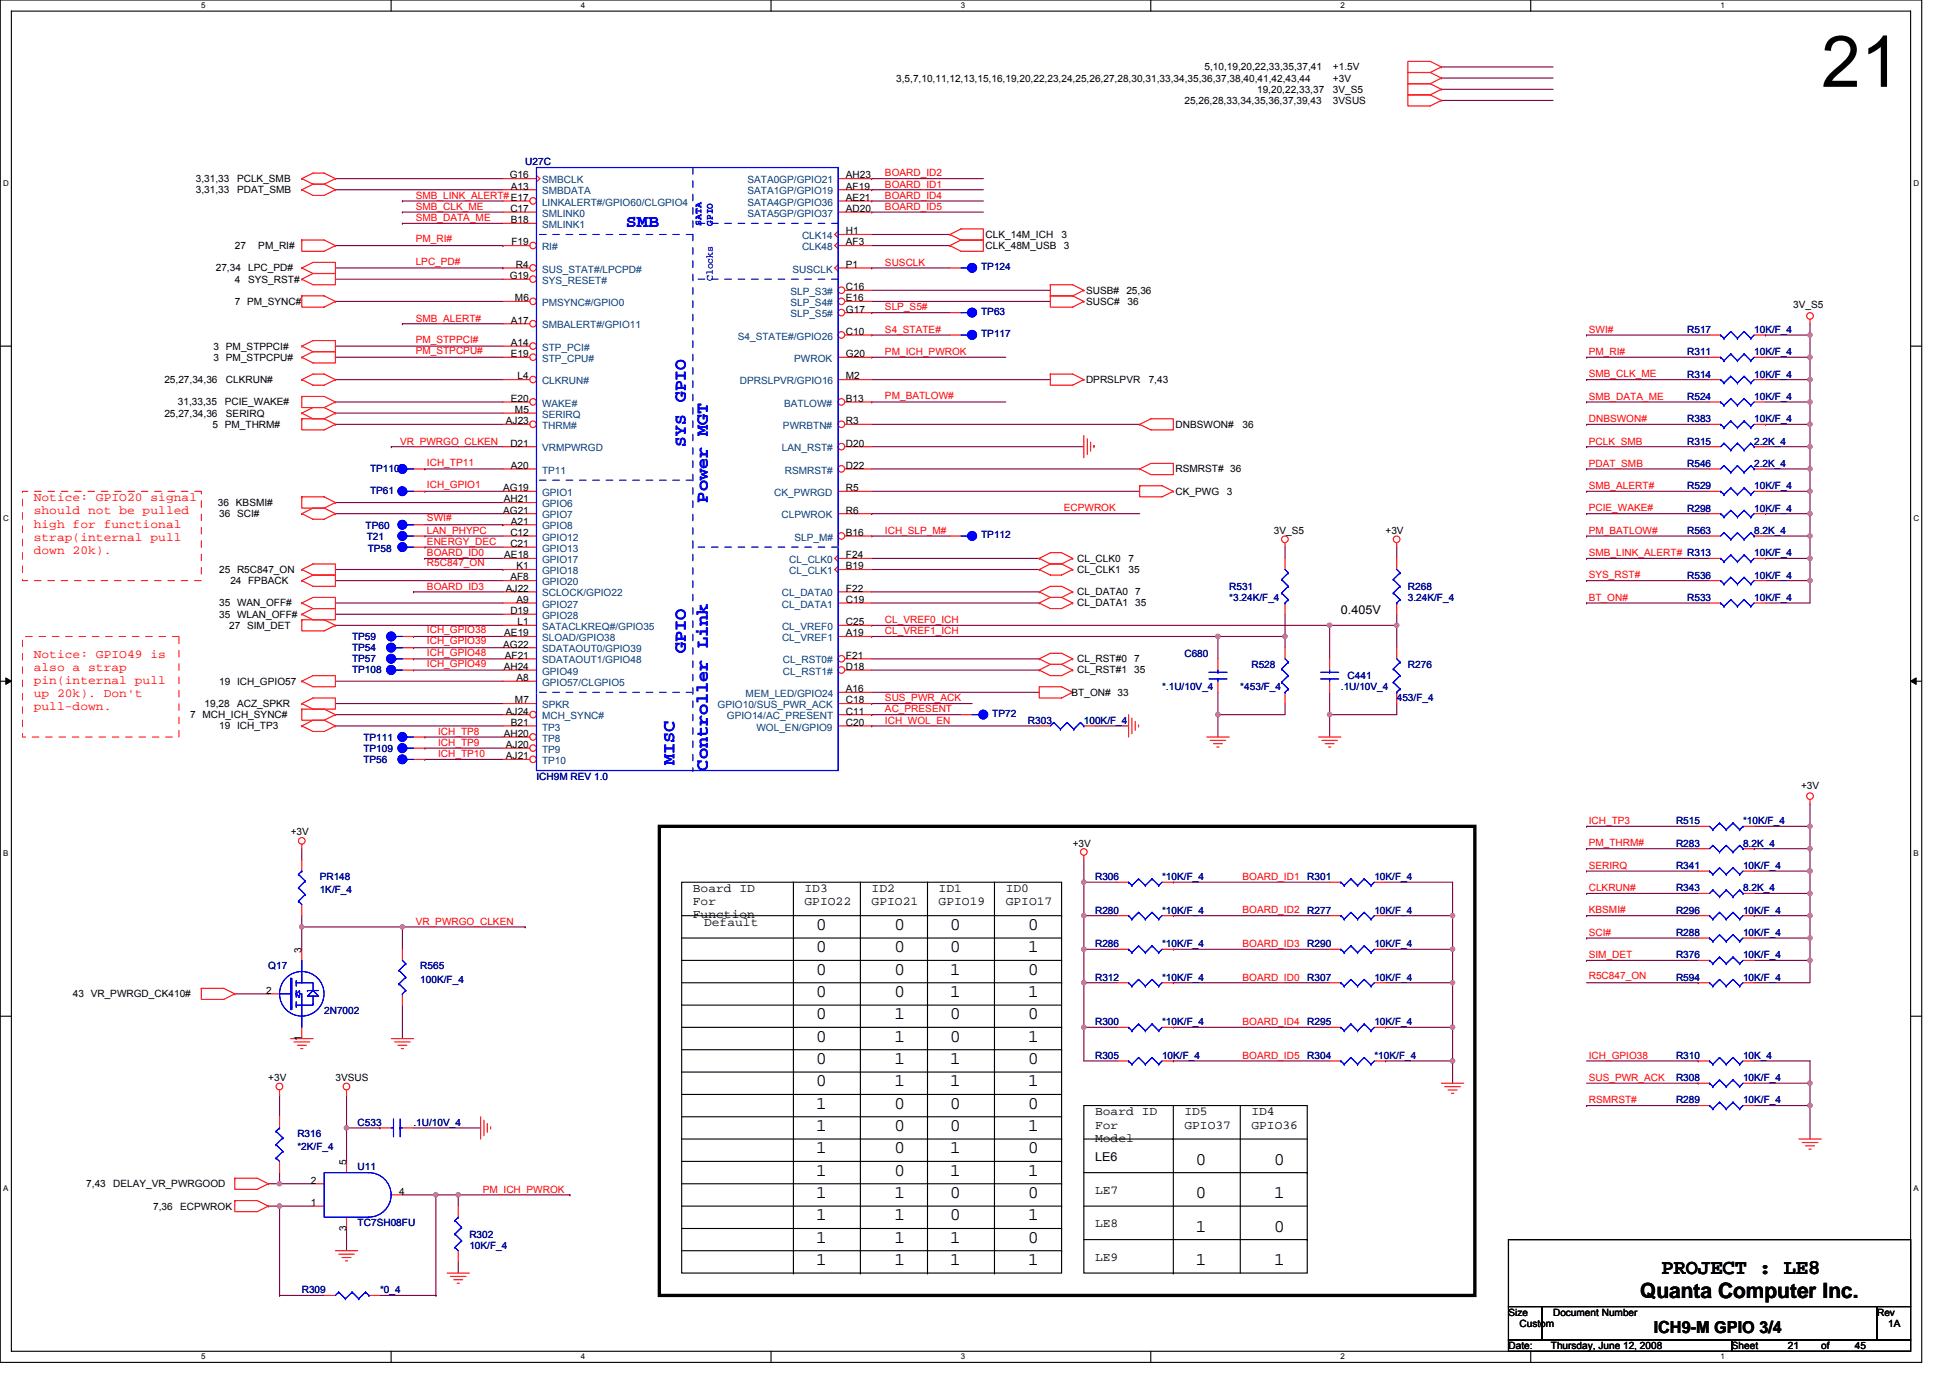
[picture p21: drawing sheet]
<svg xmlns="http://www.w3.org/2000/svg" width="297mm" height="210mm" viewBox="0 0 297 210" stroke-linecap="round" stroke-linejoin="round" font-family="sans-serif">
<defs><g id="words">
<text font-size="10.9" x="277.4" y="13.2">21</text>
<g font-size="3.2">
<text x="249.8" y="197.8">Quanta Computer Inc.</text>
<text x="253.1" y="194.1">PROJECT : LE8</text>
</g>
<g font-size="2.7" fill="#00f">
<text x="95.3" y="34.6">SMB</text>
<text x="104.5" y="61.3" transform="rotate(-90 104.5 61.3)">GPIO</text>
<text x="104.5" y="68.1" transform="rotate(-90 104.5 68.1)">SYS</text>
<text x="107.8" y="76.6" transform="rotate(-90 107.8 76.6)">Power MGT</text>
<text x="104.5" y="99.5" transform="rotate(-90 104.5 99.5)">GPIO</text>
<text x="102.7" y="116.6" transform="rotate(-90 102.7 116.6)">MISC</text>
<text x="107.8" y="117.4" transform="rotate(-90 107.8 117.4)">Controller Link</text>
</g>
<g font-size="2.7">
<text x="124.3" y="141.7">0</text>
<text x="136.2" y="141.7">0</text>
<text x="144.7" y="141.7">0</text>
<text x="156.6" y="141.7">0</text>
<text x="124.3" y="148.5">0</text>
<text x="124.3" y="145.1">0</text>
<text x="136.2" y="145.1">0</text>
<text x="136.2" y="148.5">0</text>
<text x="144.7" y="148.5">1</text>
<text x="144.7" y="145.1">0</text>
<text x="156.6" y="148.5">0</text>
<text x="156.6" y="145.1">1</text>
<text x="124.3" y="155.3">0</text>
<text x="124.3" y="151.9">0</text>
<text x="136.2" y="155.3">1</text>
<text x="136.2" y="151.9">0</text>
<text x="144.7" y="155.3">0</text>
<text x="144.7" y="151.9">1</text>
<text x="156.6" y="155.3">0</text>
<text x="156.6" y="151.9">1</text>
<text x="124.3" y="158.7">0</text>
<text x="136.2" y="158.7">1</text>
<text x="144.7" y="158.7">0</text>
<text x="156.6" y="158.7">1</text>
<text x="124.3" y="165.5">0</text>
<text x="124.3" y="162.1">0</text>
<text x="136.2" y="162.1">1</text>
<text x="136.2" y="165.5">1</text>
<text x="144.7" y="165.5">1</text>
<text x="144.7" y="162.1">1</text>
<text x="156.6" y="162.1">0</text>
<text x="156.6" y="165.5">1</text>
<text x="124.3" y="172.4">1</text>
<text x="124.3" y="169">1</text>
<text x="136.2" y="172.4">0</text>
<text x="136.2" y="169">0</text>
<text x="144.7" y="169">0</text>
<text x="144.7" y="172.4">0</text>
<text x="156.6" y="169">0</text>
<text x="156.6" y="172.4">1</text>
<text x="124.3" y="179.2">1</text>
<text x="124.3" y="175.7">1</text>
<text x="136.2" y="179.2">0</text>
<text x="136.2" y="175.7">0</text>
<text x="144.7" y="175.7">1</text>
<text x="144.7" y="179.2">1</text>
<text x="156.6" y="175.7">0</text>
<text x="156.6" y="179.2">1</text>
<text x="182.1" y="177.5">0</text>
<text x="194" y="177.5">0</text>
<text x="124.3" y="186">1</text>
<text x="124.3" y="182.6">1</text>
<text x="136.2" y="182.6">1</text>
<text x="136.2" y="186">1</text>
<text x="144.7" y="186">0</text>
<text x="144.7" y="182.6">0</text>
<text x="156.6" y="182.6">0</text>
<text x="156.6" y="186">1</text>
<text x="182.1" y="182.6">0</text>
<text x="194" y="182.6">1</text>
<text x="124.3" y="189.4">1</text>
<text x="136.2" y="189.4">1</text>
<text x="144.7" y="189.4">1</text>
<text x="156.6" y="189.4">0</text>
<text x="182.1" y="187.7">1</text>
<text x="194" y="187.7">0</text>
<text x="124.3" y="192.8">1</text>
<text x="136.2" y="192.8">1</text>
<text x="144.7" y="192.8">1</text>
<text x="156.6" y="192.8">1</text>
<text x="182.1" y="192.8">1</text>
<text x="194" y="192.8">1</text>
</g>
<text font-size="2.5" x="251.9" y="203.2">ICH9-M GPIO 3/4</text>
<g font-size="1.9" fill="#f00">
<text x="5.1" y="76.4">Notice: GPIO20 signal</text>
<text x="5.1" y="78.4">should not be pulled</text>
<text x="5.1" y="80.4">high for functional</text>
<text x="5.1" y="82.4">strap(internal pull</text>
<text x="5.1" y="84.4">down 20k).</text>
<text x="5.1" y="100.2">Notice: GPIO49 is</text>
<text x="5.1" y="102.2">also a strap</text>
<text x="5.1" y="104.2">pin(internal pull</text>
<text x="5.1" y="106.2">up 20k). Don't</text>
<text x="5.1" y="108.2">pull-down.</text>
</g>
<g font-size="1.9">
<text x="204.3" y="93.6">0.405V</text>
<text x="105.5" y="135.9">Board ID</text>
<text x="105.5" y="137.9">For</text>
<text x="122.6" y="135.9">ID3</text>
<text x="122.6" y="137.9">GPIO22</text>
<text x="132.8" y="135.9">ID2</text>
<text x="132.8" y="137.9">GPIO21</text>
<text x="143" y="135.9">ID1</text>
<text x="143" y="137.9">GPIO19</text>
<text x="153.2" y="135.9">ID0</text>
<text x="153.2" y="137.9">GPIO17</text>
<text x="105.5" y="140">Function</text>
<text x="107.2" y="141">Default</text>
<text x="166.8" y="170">Board ID</text>
<text x="166.8" y="172">For</text>
<text x="166.8" y="174">Model</text>
<text x="180.4" y="170">ID5</text>
<text x="180.4" y="172">GPIO37</text>
<text x="190.6" y="170">ID4</text>
<text x="190.6" y="172">GPIO36</text>
<text x="166.8" y="177">LE6</text>
<text x="166.8" y="181.9">LE7</text>
<text x="166.8" y="187">LE8</text>
<text x="166.8" y="192.1">LE9</text>
</g>
<g font-size="1.5">
<text x="183.5" y="10.7">5,10,19,20,22,33,35,37,41</text>
<text x="203" y="10.7">+1.5V</text>
<text x="136.5" y="12.4">3,5,7,10,11,12,13,15,16,19,20,22,23,24,25,26,27,28,30,31,33,34,35,36,37,38,40,41,42,43,44</text>
<text x="180.4" y="15.8">25,26,28,33,34,35,36,37,39,43</text>
<text x="191.5" y="14.1">19,20,22,33,37</text>
<text x="203" y="12.4">+3V</text>
<text x="203" y="14.1">3V_S5</text>
<text x="203" y="15.8">3VSUS</text>
<text x="29.8" y="27.7">3,31,33</text>
<text x="29.8" y="29.4">3,31,33</text>
<text x="36.1" y="27.7">PCLK_SMB</text>
<text x="36.1" y="29.4">PDAT_SMB</text>
<text x="77.7" y="27.2">G16</text>
<text x="77.8" y="28.9">A13</text>
<text x="128.9" y="27.2">AH23</text>
<text x="128.9" y="28.9">AF19</text>
<text x="77.7" y="32.3">C17</text>
<text x="77.8" y="34">B18</text>
<text x="128.9" y="30.6">AE21</text>
<text x="128.9" y="32.3">AD20</text>
<text x="128.9" y="35.7">H1</text>
<text x="32.9" y="41.4">27,34</text>
<text x="35.8" y="38">27</text>
<text x="37.8" y="41.4">LPC_PD#</text>
<text x="39.3" y="38">PM_RI#</text>
<text x="77.9" y="37.4">F19</text>
<text x="78.6" y="40.8">R4</text>
<text x="128.9" y="40.8">P1</text>
<text x="128.9" y="37.4">AF3</text>
<text x="150.1" y="36.3">CLK_14M_ICH</text>
<text x="150.1" y="38">CLK_48M_USB</text>
<text x="161.7" y="36.3">3</text>
<text x="162" y="38">3</text>
<text x="35.8" y="43.1">4</text>
<text x="35.8" y="46.5">7 PM_SYNC#</text>
<text x="37.8" y="43.1">SYS_RST#</text>
<text x="77.7" y="42.5">G19</text>
<text x="78.4" y="45.9">M6</text>
<text x="128.9" y="44.2">C16</text>
<text x="128.9" y="45.9">E16</text>
<text x="128.9" y="47.6">G17</text>
<text x="165.4" y="44.8">SUSB#</text>
<text x="165.4" y="46.5">SUSC#</text>
<text x="171.6" y="44.8">25,36</text>
<text x="171.7" y="46.5">36</text>
<text x="273.2" y="47">3V_S5</text>
<text x="32.5" y="53.3">3 PM_STPPCI#</text>
<text x="77.8" y="49.3">A17</text>
<text x="77.8" y="52.7">A14</text>
<text x="128.9" y="51">C10</text>
<text x="25" y="58.4">25,27,34,36</text>
<text x="32.5" y="55">3 PM_STPCPU#</text>
<text x="34.4" y="58.4">CLKRUN#</text>
<text x="77.8" y="54.4">E19</text>
<text x="78.8" y="57.8">L4</text>
<text x="128.9" y="57.8">M2</text>
<text x="128.9" y="54.4">G20</text>
<text x="165.4" y="58.4">DPRSLPVR</text>
<text x="175" y="58.4">7,43</text>
<text x="25" y="63.5">25,27,34,36</text>
<text x="27.1" y="61.8">31,33,35</text>
<text x="32.4" y="65.2">5 PM_THRM#</text>
<text x="34.2" y="61.8">PCIE_WAKE#</text>
<text x="34.4" y="63.5">SERIRQ</text>
<text x="77.1" y="64.6">AJ23</text>
<text x="77.8" y="61.2">E20</text>
<text x="78.4" y="62.9">M5</text>
<text x="128.9" y="61.2">B13</text>
<text x="128.9" y="64.6">R3</text>
<text x="179.1" y="65.2">DNBSWON#</text>
<text x="189.3" y="65.2">36</text>
<text x="77.7" y="68.1">D21</text>
<text x="77.8" y="71.4">A20</text>
<text x="128.9" y="71.4">D22</text>
<text x="128.9" y="68.1">D20</text>
<text x="179.1" y="72">RSMRST# 36</text>
<text x="33.2" y="77.1">36 KBSMI#</text>
<text x="76.6" y="74.8">AG19</text>
<text x="76.7" y="76.6">AH21</text>
<text x="128.9" y="74.8">R5</text>
<text x="179.1" y="75.4">CK_PWG</text>
<text x="186.9" y="75.4">3</text>
<text x="33.4" y="78.8">36 SCI#</text>
<text x="76.6" y="78.3">AG21</text>
<text x="77.7" y="81.7">C12</text>
<text x="77.7" y="83.4">C21</text>
<text x="77.8" y="79.9">A21</text>
<text x="128.9" y="78.3">R6</text>
<text x="128.9" y="81.7">B16</text>
<text x="194" y="81.3">3V_S5</text>
<text x="211" y="81.3">+3V</text>
<text x="33.4" y="87.3">25 R5C847_ON</text>
<text x="35.1" y="89">24 FPBACK</text>
<text x="76.8" y="85.1">AE18</text>
<text x="77.7" y="88.5">AF8</text>
<text x="78.7" y="86.8">K1</text>
<text x="128.9" y="85.1">F24</text>
<text x="128.9" y="86.8">B19</text>
<text x="164.1" y="85.6">CL_CLK0</text>
<text x="164.1" y="87.3">CL_CLK1</text>
<text x="171.9" y="85.6">7</text>
<text x="171.9" y="87.3">35</text>
<text x="33.4" y="92.4">35 WAN_OFF#</text>
<text x="33.4" y="94.1">35 WLAN_OFF#</text>
<text x="34.9" y="95.8">27 SIM_DET</text>
<text x="77.1" y="90.2">AJ22</text>
<text x="77.7" y="93.6">D19</text>
<text x="78.7" y="91.9">A9</text>
<text x="78.8" y="95.3">L1</text>
<text x="128.9" y="95.3">C25</text>
<text x="128.9" y="90.2">F22</text>
<text x="128.9" y="91.9">C19</text>
<text x="164.1" y="90.7">CL_DATA0</text>
<text x="164.1" y="92.4">CL_DATA1</text>
<text x="172.9" y="90.7">7</text>
<text x="172.9" y="92.4">35</text>
<text x="76.6" y="98.7">AG22</text>
<text x="76.8" y="97">AE19</text>
<text x="76.9" y="100.4">AF21</text>
<text x="128.9" y="97">A19</text>
<text x="128.9" y="100.4">F21</text>
<text x="164.1" y="100.9">CL_RST#0</text>
<text x="172.8" y="100.9">7</text>
<text x="31.2" y="107.7">19,28</text>
<text x="33.4" y="104.3">19 ICH_GPIO57</text>
<text x="36.1" y="107.7">ACZ_SPKR</text>
<text x="76.7" y="102.1">AH24</text>
<text x="78.4" y="107.2">M7</text>
<text x="78.7" y="103.8">A8</text>
<text x="128.9" y="107.2">C18</text>
<text x="128.9" y="105.5">A16</text>
<text x="128.9" y="102.1">D18</text>
<text x="163.2" y="106">BT_ON# 33</text>
<text x="164.1" y="102.6">CL_RST#1</text>
<text x="172.8" y="102.6">35</text>
<text x="29" y="109.4">7 MCH_ICH_SYNC#</text>
<text x="33.4" y="111.1">19 ICH_TP3</text>
<text x="76.7" y="112.3">AH20</text>
<text x="77.1" y="108.9">AJ24</text>
<text x="77.1" y="114">AJ20</text>
<text x="77.8" y="110.6">B21</text>
<text x="128.9" y="110.6">C20</text>
<text x="128.9" y="108.9">C11</text>
<text x="77.1" y="115.7">AJ21</text>
<text x="274.4" y="120.2">+3V</text>
<text x="44.3" y="127.3">+3V</text>
<text x="163.4" y="129">+3V</text>
<text x="45.9" y="145.2" transform="rotate(-90 45.9 145.2)">3</text>
<text x="11.1" y="152">43 VR_PWRGD_CK410#</text>
<text x="40.6" y="151.4">2</text>
<text x="45.9" y="158.6" transform="rotate(-90 45.9 158.6)">1</text>
<text x="40.9" y="164.7">+3V</text>
<text x="51.1" y="164.7">3VSUS</text>
<text x="52.8" y="177.5" transform="rotate(-90 52.8 177.5)">5</text>
<text x="13.1" y="180.9">7,43</text>
<text x="17.2" y="180.9">DELAY_VR_PWRGOOD</text>
<text x="23.3" y="184.3">7,36</text>
<text x="27.4" y="184.3">ECPWROK</text>
<text x="47.3" y="180.4">2</text>
<text x="47.3" y="183.8">1</text>
<text x="60.8" y="182.1">4</text>
<text x="52.8" y="187.5" transform="rotate(-90 52.8 187.5)">3</text>
<text x="229.8" y="200.5">Size</text>
<text x="231.5" y="202.2">Custom</text>
<text x="236.6" y="200.5">Document Number</text>
<text x="285.9" y="200.5">Rev</text>
<text x="287.6" y="202.2">1A</text>
<text x="229.8" y="205.6">Date:</text>
<text x="236.2" y="205.6">Thursday, June 12, 2008</text>
<text x="263.8" y="205.6">Sheet</text>
<text x="272.3" y="205.6">21</text>
<text x="277.4" y="205.6">of</text>
<text x="282.5" y="205.6">45</text>
</g>
<g font-size="1.5" fill="#000080">
<text x="80" y="25.2">U27C</text>
<text x="149.5" y="41.2">TP124</text>
<text x="149.5" y="48">TP63</text>
<text x="149.5" y="51.4">TP117</text>
<text x="257" y="50.7">R517</text>
<text x="267.2" y="50.7">10K/F_4</text>
<text x="257" y="57.5">R314</text>
<text x="257" y="54.1">R311</text>
<text x="267.2" y="57.5">10K/F_4</text>
<text x="267.2" y="54.1">10K/F_4</text>
<text x="257" y="60.9">R524</text>
<text x="257" y="64.3">R383</text>
<text x="267.2" y="60.9">10K/F_4</text>
<text x="267.2" y="64.3">10K/F_4</text>
<text x="56.4" y="72">TP110</text>
<text x="257" y="67.7">R315</text>
<text x="257" y="71.1">R546</text>
<text x="267.2" y="67.7">2.2K_4</text>
<text x="267.2" y="71.1">2.2K_4</text>
<text x="56.4" y="75.2">TP61</text>
<text x="257" y="74.5">R529</text>
<text x="257" y="78">R298</text>
<text x="267.2" y="74.5">10K/F_4</text>
<text x="267.2" y="78">10K/F_4</text>
<text x="55.7" y="80.7">TP60</text>
<text x="55.9" y="82.2">T21</text>
<text x="149.5" y="82">TP112</text>
<text x="257" y="81.3">R563</text>
<text x="267.2" y="81.3">8.2K_4</text>
<text x="56" y="84.1">TP58</text>
<text x="187.2" y="89.9">R531</text>
<text x="214.5" y="89.9">R268</text>
<text x="257" y="88.2">R536</text>
<text x="267.2" y="88.2">10K/F_4</text>
<text x="267.2" y="84.8">10K/F_4</text>
<text x="187.2" y="91.6">*3.24K/F_4</text>
<text x="214.5" y="91.6">3.24K/F_4</text>
<text x="257" y="91.6">R533</text>
<text x="267.2" y="91.6">10K/F_4</text>
<text x="53.6" y="100.9">TP57</text>
<text x="53.6" y="99.2">TP54</text>
<text x="53.6" y="97.5">TP59</text>
<text x="180.4" y="100.1">C680</text>
<text x="190.6" y="101.8">R528</text>
<text x="214.5" y="101.8">R276</text>
<text x="53.6" y="102.6">TP108</text>
<text x="177" y="105.2">*.1U/10V_4</text>
<text x="188.9" y="105.2">*453/F_4</text>
<text x="204.3" y="105.2">.1U/10V_4</text>
<text x="205.3" y="103.5">C441</text>
<text x="212.8" y="106.9">453/F_4</text>
<text x="55.3" y="112.8">TP111</text>
<text x="151.1" y="109.3">TP72</text>
<text x="156.6" y="110.3">R303</text>
<text x="165.1" y="110.3">100K/F_4</text>
<text x="55.3" y="116.2">TP56</text>
<text x="55.3" y="114.5">TP109</text>
<text x="81.7" y="118.8">ICH9M REV 1.0</text>
<text x="255.3" y="125.6">R515</text>
<text x="265.5" y="125.6">*10K/F_4</text>
<text x="255.3" y="129">R283</text>
<text x="265.5" y="129">8.2K_4</text>
<text x="48.7" y="134.1">PR148</text>
<text x="48.7" y="136.1">1K/F_4</text>
<text x="166.8" y="134.1">R306</text>
<text x="177" y="134.1">*10K/F_4</text>
<text x="199.1" y="134.1">R301</text>
<text x="209.4" y="134.1">10K/F_4</text>
<text x="255.3" y="135.8">R343</text>
<text x="255.3" y="132.4">R341</text>
<text x="265.5" y="135.8">8.2K_4</text>
<text x="265.5" y="132.4">10K/F_4</text>
<text x="166.8" y="139.2">R280</text>
<text x="177" y="139.2">*10K/F_4</text>
<text x="199.1" y="139.2">R277</text>
<text x="209.4" y="139.2">10K/F_4</text>
<text x="255.3" y="142.6">R288</text>
<text x="255.3" y="139.2">R296</text>
<text x="265.5" y="142.6">10K/F_4</text>
<text x="265.5" y="139.2">10K/F_4</text>
<text x="40.9" y="147.7">Q17</text>
<text x="64" y="147.7">R565</text>
<text x="64" y="149.8">100K/F_4</text>
<text x="166.8" y="144.3">R286</text>
<text x="166.8" y="149.4">R312</text>
<text x="177" y="144.3">*10K/F_4</text>
<text x="177" y="149.4">*10K/F_4</text>
<text x="199.1" y="149.4">R307</text>
<text x="199.1" y="144.3">R290</text>
<text x="209.4" y="149.4">10K/F_4</text>
<text x="209.4" y="144.3">10K/F_4</text>
<text x="255.3" y="149.4">R594</text>
<text x="255.3" y="146">R376</text>
<text x="265.5" y="149.4">10K/F_4</text>
<text x="265.5" y="146">10K/F_4</text>
<text x="49.4" y="154.5">2N7002</text>
<text x="166.8" y="161.3">R305</text>
<text x="166.8" y="156.2">R300</text>
<text x="177" y="161.3">10K/F_4</text>
<text x="177" y="156.2">*10K/F_4</text>
<text x="199.1" y="156.2">R295</text>
<text x="199.1" y="161.3">R304</text>
<text x="209.4" y="156.2">10K/F_4</text>
<text x="209.4" y="161.3">*10K/F_4</text>
<text x="255.3" y="161.3">R310</text>
<text x="265.5" y="161.3">10K_4</text>
<text x="255.3" y="164.7">R308</text>
<text x="265.5" y="164.7">10K/F_4</text>
<text x="45.3" y="173.2">R316</text>
<text x="54.5" y="171.6">C533</text>
<text x="63" y="171.6">.1U/10V_4</text>
<text x="255.3" y="168.1">R289</text>
<text x="265.5" y="168.1">10K/F_4</text>
<text x="45.3" y="175.3">*2K/F_4</text>
<text x="54.5" y="178.4">U11</text>
<text x="54.5" y="186.9">TC7SH08FU</text>
<text x="71.5" y="188.6">R302</text>
<text x="71.5" y="190.3">10K/F_4</text>
<text x="46" y="197.1">R309</text>
<text x="57.9" y="197.1">*0_4</text>
</g>
<g font-size="1.5" fill="#004080">
<text x="82.6" y="27.9">SMBCLK</text>
<text x="82.6" y="29.6">SMBDATA</text>
<text x="113.9" y="27.9">SATA0GP/GPIO21</text>
<text x="113.9" y="29.6">SATA1GP/GPIO19</text>
<text x="82.6" y="31.3">LINKALERT#/GPIO60/CLGPIO4</text>
<text x="82.6" y="33">SMLINK0</text>
<text x="82.6" y="34.7">SMLINK1</text>
<text x="113.9" y="31.3">SATA4GP/GPIO36</text>
<text x="113.9" y="33">SATA5GP/GPIO37</text>
<text x="82.6" y="41.5">SUS_STAT#/LPCPD#</text>
<text x="82.6" y="38.1">RI#</text>
<text x="120.7" y="41.5">SUSCLK</text>
<text x="122.2" y="36.4">CLK14</text>
<text x="122.2" y="38.1">CLK48</text>
<text x="82.6" y="43.2">SYS_RESET#</text>
<text x="82.6" y="46.6">PMSYNC#/GPIO0</text>
<text x="120.4" y="44.9">SLP_S3#</text>
<text x="120.4" y="46.6">SLP_S4#</text>
<text x="82.6" y="50">SMBALERT#/GPIO11</text>
<text x="82.6" y="53.4">STP_PCI#</text>
<text x="112.4" y="51.8">S4_STATE#/GPIO26</text>
<text x="120.4" y="48.3">SLP_S5#</text>
<text x="82.6" y="55.1">STP_CPU#</text>
<text x="82.6" y="58.5">CLKRUN#</text>
<text x="112.7" y="58.5">DPRSLPVR/GPIO16</text>
<text x="121" y="55.1">PWROK</text>
<text x="82.6" y="62">WAKE#</text>
<text x="82.6" y="63.6">SERIRQ</text>
<text x="82.6" y="65.4">THRM#</text>
<text x="119.3" y="65.4">PWRBTN#</text>
<text x="119.4" y="62">BATLOW#</text>
<text x="82.6" y="68.8">VRMPWRGD</text>
<text x="119.1" y="68.8">LAN_RST#</text>
<text x="82.6" y="75.6">GPIO1</text>
<text x="82.6" y="77.3">GPIO6</text>
<text x="82.6" y="72.2">TP11</text>
<text x="117.9" y="75.6">CK_PWRGD</text>
<text x="119.5" y="72.2">RSMRST#</text>
<text x="82.6" y="79">GPIO7</text>
<text x="82.6" y="80.7">GPIO8</text>
<text x="82.6" y="82.4">GPIO12</text>
<text x="119" y="79">CLPWROK</text>
<text x="121" y="82.4">SLP_M#</text>
<text x="82.6" y="85.8">GPIO17</text>
<text x="82.6" y="87.5">GPIO18</text>
<text x="82.6" y="89.2">GPIO20</text>
<text x="82.6" y="84.1">GPIO13</text>
<text x="120.2" y="85.8">CL_CLK0</text>
<text x="120.2" y="87.5">CL_CLK1</text>
<text x="82.6" y="90.9">SCLOCK/GPIO22</text>
<text x="82.6" y="96">SATACLKREQ#/GPIO35</text>
<text x="82.6" y="92.6">GPIO27</text>
<text x="82.6" y="94.3">GPIO28</text>
<text x="119.1" y="90.9">CL_DATA0</text>
<text x="119.1" y="92.6">CL_DATA1</text>
<text x="119.1" y="96">CL_VREF0</text>
<text x="82.6" y="97.7">SLOAD/GPIO38</text>
<text x="82.6" y="99.4">SDATAOUT0/GPIO39</text>
<text x="82.6" y="101.1">SDATAOUT1/GPIO48</text>
<text x="119.1" y="97.7">CL_VREF1</text>
<text x="119.3" y="101.1">CL_RST0#</text>
<text x="82.6" y="107.9">SPKR</text>
<text x="82.6" y="102.8">GPIO49</text>
<text x="82.6" y="104.5">GPIO57/CLGPIO5</text>
<text x="109.3" y="107.9">GPIO10/SUS_PWR_ACK</text>
<text x="113.6" y="106.2">MEM_LED/GPIO24</text>
<text x="119.3" y="102.8">CL_RST1#</text>
<text x="82.6" y="111.3">TP3</text>
<text x="82.6" y="113">TP8</text>
<text x="82.6" y="109.6">MCH_SYNC#</text>
<text x="110.7" y="109.6">GPIO14/AC_PRESENT</text>
<text x="115.2" y="111.3">WOL_EN/GPIO9</text>
<text x="82.6" y="116.4">TP10</text>
<text x="82.6" y="114.7">TP9</text>
</g>
<g font-size="1.5" fill="#f00">
<text x="134.8" y="28.6">BOARD_ID1</text>
<text x="134.8" y="26.9">BOARD_ID2</text>
<text x="63.3" y="30.3">SMB_LINK_ALERT#E17</text>
<text x="63.3" y="32">SMB_CLK_ME</text>
<text x="63.3" y="33.7">SMB_DATA_ME</text>
<text x="134.8" y="30.3">BOARD_ID4</text>
<text x="134.8" y="32">BOARD_ID5</text>
<text x="63.3" y="36.9">PM_RI#</text>
<text x="63.3" y="40.3">LPC_PD#</text>
<text x="134.8" y="40.5">SUSCLK</text>
<text x="134.8" y="47.3">SLP_S5#</text>
<text x="63.3" y="49">SMB_ALERT#</text>
<text x="63.3" y="52.2">PM_STPPCI#</text>
<text x="63.3" y="53.9">PM_STPCPU#</text>
<text x="134.8" y="50.7">S4_STATE#</text>
<text x="242" y="50.7">SWI#</text>
<text x="134.8" y="54.1">PM_ICH_PWROK</text>
<text x="242" y="57.5">SMB_CLK_ME</text>
<text x="242" y="54.1">PM_RI#</text>
<text x="134.8" y="60.7">PM_BATLOW#</text>
<text x="242" y="60.9">SMB_DATA_ME</text>
<text x="242" y="64.3">DNBSWON#</text>
<text x="61" y="67.7">VR_PWRGO_CLKEN</text>
<text x="65" y="71">ICH_TP11</text>
<text x="242" y="67.7">PCLK_SMB</text>
<text x="242" y="71.1">PDAT_SMB</text>
<text x="65" y="74.4">ICH_GPIO1</text>
<text x="162" y="77.9">ECPWROK</text>
<text x="242" y="77.9">PCIE_WAKE#</text>
<text x="242" y="74.5">SMB_ALERT#</text>
<text x="65" y="81.3">LAN_PHYPC</text>
<text x="65" y="83">ENERGY_DEC</text>
<text x="65" y="79.5">SWI#</text>
<text x="134.8" y="81.3">ICH_SLP_M#</text>
<text x="242" y="81.3">PM_BATLOW#</text>
<text x="65" y="84.8">BOARD_ID0</text>
<text x="65" y="86.3">R5C847_ON</text>
<text x="65" y="89.9">BOARD_ID3</text>
<text x="242" y="84.8">SMB_LINK_ALERT# R313</text>
<text x="242" y="88.1">SYS_RST#</text>
<text x="134.8" y="95">CL_VREF0_ICH</text>
<text x="242" y="91.5">BT_ON#</text>
<text x="65" y="98.2">ICH_GPIO39</text>
<text x="65" y="96.5">ICH_GPIO38</text>
<text x="65" y="99.9">ICH_GPIO48</text>
<text x="65" y="101.6">ICH_GPIO49</text>
<text x="134.8" y="96.6">CL_VREF1_ICH</text>
<text x="134.8" y="106.9">SUS_PWR_ACK</text>
<text x="66.7" y="112">ICH_TP8</text>
<text x="66.7" y="113.7">ICH_TP9</text>
<text x="134.8" y="108.6">AC_PRESENT</text>
<text x="134.8" y="110.3">ICH_WOL_EN</text>
<text x="66.7" y="115.4">ICH_TP10</text>
<text x="242" y="125.6">ICH_TP3</text>
<text x="242" y="129">PM_THRM#</text>
<text x="189.3" y="134.1">BOARD_ID1</text>
<text x="242" y="132.4">SERIRQ</text>
<text x="242" y="135.8">CLKRUN#</text>
<text x="63.3" y="140.9">VR_PWRGO_CLKEN</text>
<text x="189.3" y="139.2">BOARD_ID2</text>
<text x="242" y="139.2">KBSMI#</text>
<text x="242" y="142.6">SCI#</text>
<text x="189.3" y="149.4">BOARD_ID0</text>
<text x="189.3" y="144.3">BOARD_ID3</text>
<text x="242" y="146">SIM_DET</text>
<text x="242" y="149.2">R5C847_ON</text>
<text x="189.3" y="161.3">BOARD_ID5</text>
<text x="189.3" y="156.2">BOARD_ID4</text>
<text x="242" y="161.3">ICH_GPIO38</text>
<text x="242" y="164.7">SUS_PWR_ACK</text>
<text x="242" y="168.1">RSMRST#</text>
<text x="73.6" y="181.7">PM_ICH_PWROK</text>
</g>
<g font-size="1.5" fill="#00f">
<text x="106.8" y="34.4" transform="rotate(-90 106.8 34.4)">SATA</text>
<text x="108.6" y="34.4" transform="rotate(-90 108.6 34.4)">GPIO</text>
<text x="108.6" y="42.9" transform="rotate(-90 108.6 42.9)">Clocks</text>
</g>
<g font-size="1.2">
<text x="30.6" y="1.2">5</text>
<text x="88.5" y="1.2">4</text>
<text x="146.4" y="1.2">3</text>
<text x="204.2" y="1.2">2</text>
<text x="262.1" y="1.2">1</text>
<text x=".5" y="28.3">D</text>
<text x="291.5" y="28.3">D</text>
<text x=".5" y="79.4">C</text>
<text x="291.5" y="79.4">C</text>
<text x=".5" y="130.4">B</text>
<text x="291.5" y="130.4">B</text>
<text x=".5" y="181.5">A</text>
<text x="291.5" y="181.5">A</text>
<text x="30.6" y="207.2">5</text>
<text x="88.5" y="207.2">4</text>
<text x="146.4" y="207.2">3</text>
<text x="204.2" y="207.2">2</text>
<text x="262.1" y="207.2">1</text>
</g>
</g></defs>
<path d="M0 0h292.7v207.6h-292.7zM1.7 1.7h289.3v204.2h-289.3z" fill="none" stroke="#000" stroke-width=".17"/>
<g fill="#fff">
<path d="M30.6 .2h.7v1.3h-.7z"/>
<path d="M30.6 206.1h.7v1.3h-.7z"/>
</g>
<path d="M59.6 0v1.7M59.6 205.9v1.7" fill="none" stroke="#000" stroke-width=".17"/>
<g fill="#fff">
<path d="M88.5 .2h.7v1.3h-.7z"/>
<path d="M88.5 206.1h.7v1.3h-.7z"/>
</g>
<path d="M117.5 0v1.7M117.5 205.9v1.7" fill="none" stroke="#000" stroke-width=".17"/>
<g fill="#fff">
<path d="M146.4 .2h.6v1.3h-.6z"/>
<path d="M146.4 206.1h.6v1.3h-.6z"/>
</g>
<path d="M175.3 0v1.7M175.3 205.9v1.7" fill="none" stroke="#000" stroke-width=".17"/>
<g fill="#fff">
<path d="M204.2 .2h.7v1.3h-.7z"/>
<path d="M204.2 206.1h.7v1.3h-.7z"/>
</g>
<path d="M233.2 0v1.7M233.2 205.9v1.7" fill="none" stroke="#000" stroke-width=".17"/>
<g fill="#fff">
<path d="M262.1 .2h.6v1.3h-.6z"/>
<path d="M262.1 206.1h.6v1.3h-.6z"/>
<path d="M.5 27.2h.8v1.4h-.8z"/>
<path d="M291.5 27.2h.8v1.4h-.8z"/>
<path d="M.5 78.3h.8v1.3h-.8z"/>
<path d="M291.5 78.3h.8v1.3h-.8z"/>
</g>
<path d="M0 52.7h1.7M291 52.7h1.7" fill="none" stroke="#000" stroke-width=".17"/>
<g fill="#fff">
<path d="M.5 129.3h.7v1.4h-.7z"/>
<path d="M291.5 129.3h.7v1.4h-.7z"/>
</g>
<path d="M0 103.8h1.7M291 103.8h1.7" fill="none" stroke="#000" stroke-width=".17"/>
<path d="M.9 103.3l.8 .5-.8 .5zM291 103.8l.9-.5v1z" fill="#000" stroke="#000" stroke-width=".15"/>
<g fill="#fff">
<path d="M.5 180.4h.7v1.3h-.7z"/>
<path d="M291.5 180.4h.7v1.3h-.7z"/>
</g>
<g fill="none" stroke="#000" stroke-width=".17">
<path d="M103.8 134.4h57.9v59.6h-57.9zM103.8 139.5h57.9M120.9 134.4v59.6M131.1 134.4v59.6M141.3 134.4v59.6M151.5 134.4v59.6M161.7 139.5h.1M0 154.9h1.7M103.8 142.9h57.9M103.8 153.2h57.9M103.8 146.3h57.9M103.8 149.8h57.9"/>
<path d="M103.8 156.5h57.9M103.8 160h57.9M161.7 146.3h.1M161.7 149.8h.1M161.7 156.5h.1M161.7 160h.1M291 154.9h1.7M103.8 170.2h57.9M103.8 166.8h57.9M103.8 163.4h57.9M103.8 173.6h57.9M103.8 177h57.9"/>
<path d="M161.7 173.6h.1M161.7 177h.1M165.1 168.5h34v25.5h-34zM165.1 173.6h34M165.1 178.7h34M178.7 168.5v25.5M188.9 168.5v25.5M199.1 178.7h.1M103.8 187.2h57.9M103.8 180.4h57.9M103.8 183.8h57.9M103.8 190.6h57.9"/>
<path d="M120.9 194h.1M131.1 194h.1M141.3 194h.1M151.5 194h.1M161.7 187.2h.1M161.7 180.4h.1M161.7 183.8h.1M161.7 190.6h.1M165.1 183.8h34M165.1 188.9h34M178.7 194h.1M199.1 188.9h.1"/>
<path d="M229.8 188.9h61.2v10.2h-61.2zM229.8 199.1h5.1v5.1h-5.1zM234.9 199.1h51v5.1h-51zM285.9 199.1h5.1v5.1h-5.1zM229.8 204.2h34v1.7h-34zM263.8 204.2h27.2v1.7h-27.2z"/>
</g>
<g fill="none" stroke="#800040" stroke-width=".17">
<path d="M219.6 11.9h17M219.6 10.2h17M219.6 13.6h17M219.6 15.3h17M51.1 27.2h25.5M51.1 28.9h25.5M51.1 37.4h25.5M61.3 30.6h.1M61.3 32.3h.1M61.3 34h.1M61.3 30.6h15.3M61.3 32.3h15.3"/>
<path d="M61.3 34h15.3M76.6 37.4h.1M132.8 30.6h.1M132.8 35.7h11.9M132.8 37.4h11.9M132.8 28.9h.1M132.8 32.3h.1M132.8 27.2h.1M132.8 30.6h17M132.8 32.3h17M132.8 28.9h17M132.8 27.2h17"/>
<path d="M51.1 42.5h25.5M51.1 45.9h25.5M51.1 52.7h.1M51.1 54.4h.1M51.1 57.8h25.5M51.1 52.7h25.5M51.1 54.4h25.5M51.1 40.8h25.5M61.3 49.3h.1M61.3 49.3h15.3M76.6 40.8h.1M132.8 40.8h.1"/>
<path d="M132.8 44.2h27.2M132.8 45.9h27.2M132.8 47.6h.1M132.8 51.1h.1M132.8 54.4h.1M132.8 57.8h27.2M132.8 54.4h20.4M132.8 40.8h11.9M132.8 47.6h11.9M132.8 51.1h11.9M241.7 57.8h.1M241.7 54.4h.1"/>
<path d="M241.7 51.1h.1M241.7 54.4h18.7M241.7 57.8h18.7M241.7 51.1h18.7M268.9 57.8h6.8M268.9 54.4h6.8M268.9 51.1h.1M268.9 51.1h6.8M275.7 51.1h.1M275.7 57.8h.1M275.7 54.4v3.4M275.7 49.3v1.8"/>
<path d="M275.7 51.1v3.3M275.7 57.8v6.9M51.1 61.3h25.5M51.1 62.9h25.5M51.1 64.7h25.5M51.1 76.6h25.5M51.1 78.3h25.5M59.6 68.1h.1M59.6 68.1h17M64.7 71.5h.1M64.7 74.9h.1M64.7 71.5h11.9"/>
<path d="M64.7 74.9h11.9M64.7 80h11.9M76.6 80h.1M132.8 61.3h.1M132.8 64.7h40.8M132.8 71.5h40.8M132.8 74.9h40.8M132.8 78.3h.1M132.8 68.1h32.3M132.8 78.3h40.8M132.8 61.3h20.4M241.7 78.3h.1"/>
<path d="M241.7 61.3h.1M241.7 68.1h.1M241.7 71.5h.1M241.7 74.9h.1M241.7 64.7h.1M241.7 68.1h18.7M241.7 71.5h18.7M241.7 78.3h18.7M241.7 61.3h18.7M241.7 74.9h18.7M241.7 64.7h18.7M268.9 68.1h6.8"/>
<path d="M268.9 61.3h6.8M268.9 78.3h.1M268.9 74.9h6.8M268.9 71.5h6.8M268.9 64.7h.1M268.9 78.3h6.8M268.9 64.7h6.8M275.7 64.7v3.4M275.7 74.9h.1M275.7 78.3v3.4M275.7 71.5h.1M275.7 68.1h.1"/>
<path d="M275.7 61.3h.1M275.7 68.1v10.2M51.1 88.5h25.5M51.1 93.6h25.5M51.1 91.9h25.5M51.1 95.3h25.5M51.1 86.8h25.5M63 90.2h.1M63 98.7h.1M63 97h.1M63 90.2h13.6M63 98.7h13.6"/>
<path d="M63 97h13.6M64.7 81.7h.1M64.7 83.4h.1M64.7 85.1h.1M64.7 81.7h11.9M64.7 83.4h11.9M64.7 85.1h11.9M76.6 86.8h.1M132.8 81.7h.1M132.8 85.1h25.5M132.8 86.8h25.5M132.8 90.2h25.5"/>
<path d="M132.8 91.9h25.5M132.8 95.3h.1M132.8 97h.1M132.8 81.7h11.9M132.8 97h62.9M132.8 95.3h80M185.5 97v3.4M185.5 97h.1M195.7 83.4v1.7M195.7 97h.1M195.7 93.6v3.4M195.7 97v1.7"/>
<path d="M202.5 95.3v5.1M202.5 95.3h.1M212.8 95.3v3.4M212.8 83.4v1.7M212.8 93.6v1.7M241.7 81.7h.1M241.7 85.1h.1M241.7 88.5h.1M241.7 91.9h.1M241.7 81.7h18.7M241.7 85.1h18.7M241.7 88.5h18.7"/>
<path d="M241.7 91.9h18.7M268.9 81.7h6.8M268.9 85.1h.1M268.9 88.5h6.8M268.9 85.1h6.8M275.7 81.7h.1M275.7 85.1v3.4M275.7 88.5h.1M275.7 88.5v3.4h-6.8M275.7 81.7v3.4M51.1 110.6h25.5M51.1 107.2h25.5"/>
<path d="M51.1 103.8h25.5M51.1 108.9h25.5M63 100.4h.1M63 102.1h.1M63 100.4h13.6M63 102.1h13.6M64.7 112.3h.1M64.7 114h.1M64.7 115.7h.1M64.7 112.3h11.9M64.7 114h11.9M64.7 115.7h11.9"/>
<path d="M132.8 100.4h25.5M132.8 102.1h25.5M132.8 105.5h25.5M132.8 107.2h.1M132.8 108.9h.1M132.8 110.6h.1M132.8 107.2h15.3M132.8 108.9h13.6M132.8 110.6h25.5M166.8 110.6h5.1M185.5 108.9h.1M185.5 105.5v3.4"/>
<path d="M185.5 108.9v3.4M195.7 107.2v1.7h-10.2M202.5 108.9h.1M202.5 105.5v3.4M202.5 108.9v3.4M212.8 107.2v1.7h-10.3M46 129.3v1.7M46 139.5v1.7M165.1 134.4h5.1M165.1 134.4h.1M165.1 139.5v5.2M165.1 139.5h.1"/>
<path d="M165.1 131v3.4M165.1 139.5h5.1M165.1 134.4v5.1M178.7 134.4h.1M178.7 139.5h.1M178.7 139.5h23.8M178.7 134.4h23.8M211 134.4h10.3v5.1M211 139.5h10.3M221.3 139.5h.1M221.3 139.5v17M241.7 132.7h.1"/>
<path d="M241.7 136.1h.1M241.7 129.3h.1M241.7 139.5h.1M241.7 125.9h.1M241.7 132.7h17M241.7 129.3h17M241.7 136.1h17M241.7 139.5h17M241.7 125.9h17M267.2 129.3h.1M267.2 136.1h8.5M267.2 132.7h8.5"/>
<path d="M267.2 125.9h8.5M267.2 139.5h.1M267.2 129.3h8.5M267.2 139.5h8.5M275.7 122.5v3.4M275.7 136.1v3.4M275.7 139.5v3.4M275.7 125.9h.1M275.7 132.7h.1M275.7 129.3h.1M275.7 125.9v10.2M35.8 151.4h5.1"/>
<path d="M46 141.2v3.5M46 141.2h34M61.3 141.2h.1M61.3 153.2v5.1M61.3 141.2v3.5M80 141.2h.1M165.1 144.7h5.1M165.1 144.7v17h5.1M165.1 149.8h.1M165.1 144.7h.1M165.1 149.8h5.1M165.1 156.5h.1"/>
<path d="M165.1 156.5h5.1M178.7 149.8h.1M178.7 144.7h.1M178.7 156.5h.1M178.7 156.5h23.8M178.7 149.8h23.8M178.7 144.7h23.8M211 156.5h.1M211 144.7h10.3M211 149.8h10.3M211 156.5h10.3M221.3 149.8h.1"/>
<path d="M221.3 144.7h.1M221.3 156.5v8.6M241.7 142.9h.1M241.7 146.3h.1M241.7 142.9h17M241.7 146.3h17M241.7 149.8h17M258.7 149.8h.1M267.2 142.9h8.5M267.2 146.3h8.5M275.7 146.3h.1M275.7 146.3v3.5h-8.5"/>
<path d="M275.7 142.9v3.4M42.6 178.7v1.7M42.6 166.8v3.4M52.8 166.8v5.1M52.8 171.9v5.1M52.8 171.9h5.1M57.9 171.9h.1M63 171.9h10.2M178.7 161.7h.1M178.7 161.7h23.8M211 161.7h.1M211 161.7h10.3"/>
<path d="M241.7 168.5h.1M241.7 168.5h17M241.7 165.1h17M241.7 161.7h17M258.7 165.1h.1M258.7 161.7h.1M267.2 168.5h8.5M267.2 165.1h8.5M267.2 161.7h8.5v3.4M275.7 168.5h.1M275.7 165.1v8.5M40.9 183.8h1.7"/>
<path d="M40.9 180.4h1.7M42.6 180.4h.1M42.6 197.4h6.8M42.6 197.4h.1M42.6 180.4h5.1M42.6 183.8h5.1M42.6 183.8v13.6M52.8 187.2v3.4M57.9 197.4h8.5M61.3 182.1h5.1M66.4 197.4h.1M66.4 182.1v15.3"/>
<path d="M66.4 182.1h20.4M69.8 182.1v1.7M69.8 192.3v1.7M69.8 182.1h.1M86.8 182.1h.1"/>
</g>
<g fill="#f0f" stroke="#f0f" stroke-width=".17">
<circle cx="275.7" cy="54.4" r=".33"/>
<circle cx="275.7" cy="57.8" r=".33"/>
<circle cx="275.7" cy="74.9" r=".33"/>
<circle cx="275.7" cy="78.3" r=".33"/>
<circle cx="275.7" cy="81.7" r=".33"/>
<circle cx="275.7" cy="71.4" r=".33"/>
<circle cx="275.7" cy="129.3" r=".33"/>
<circle cx="275.7" cy="168.5" r=".33"/>
<circle cx="275.7" cy="68.1" r=".33"/>
<circle cx="52.8" cy="171.9" r=".33"/>
<circle cx="42.6" cy="180.4" r=".33"/>
<circle cx="195.7" cy="97" r=".33"/>
<circle cx="185.5" cy="108.9" r=".33"/>
<circle cx="46" cy="141.2" r=".33"/>
<circle cx="61.3" cy="141.2" r=".33"/>
<circle cx="275.7" cy="85.1" r=".33"/>
<circle cx="275.7" cy="51" r=".33"/>
<circle cx="275.7" cy="64.7" r=".33"/>
<circle cx="275.7" cy="61.2" r=".33"/>
<circle cx="275.7" cy="88.5" r=".33"/>
<circle cx="66.4" cy="182.1" r=".33"/>
<circle cx="42.6" cy="183.8" r=".33"/>
<circle cx="202.5" cy="108.9" r=".33"/>
<circle cx="212.7" cy="95.3" r=".33"/>
<circle cx="202.5" cy="95.3" r=".33"/>
<circle cx="185.5" cy="97" r=".33"/>
<circle cx="69.8" cy="182.1" r=".33"/>
<circle cx="275.7" cy="165" r=".33"/>
<circle cx="275.7" cy="125.9" r=".33"/>
<circle cx="275.7" cy="136.1" r=".33"/>
<circle cx="275.7" cy="132.7" r=".33"/>
<circle cx="275.7" cy="142.9" r=".33"/>
<circle cx="275.7" cy="146.3" r=".33"/>
<circle cx="275.7" cy="139.5" r=".33"/>
<circle cx="221.3" cy="156.5" r=".33"/>
<circle cx="221.3" cy="149.7" r=".33"/>
<circle cx="221.3" cy="161.7" r=".33"/>
<circle cx="165.1" cy="134.4" r=".33"/>
<circle cx="221.3" cy="144.6" r=".33"/>
<circle cx="165.1" cy="139.5" r=".33"/>
<circle cx="165.1" cy="149.7" r=".33"/>
<circle cx="221.3" cy="139.5" r=".33"/>
<circle cx="165.1" cy="144.6" r=".33"/>
<circle cx="165.1" cy="156.5" r=".33"/>
</g>
<g fill="none" stroke="#f00" stroke-width=".17">
<path d="M217.9 11h-3.4v1.8h3.4M217.9 12.8h-3.4v1.7h3.4M217.9 14.5h-3.4v1.7h3.4l1.7-.9M217.9 11l1.7 .9M217.9 12.8l1.7 .8M217.9 14.5l1.7 .8M219.6 11.9h.1M219.6 10.2l-1.7-.8h-3.4v1.6h3.4M219.6 10.2h.1M219.6 13.6h.1M219.6 15.3h.1M219.6 11.9l-1.7 .9"/>
<path d="M219.6 10.2l-1.7 .8M219.6 13.6l-1.7 .9M46 27.2l1.7-.8h1.7l1.7 .8M46 27.2h.1M46 28.9l1.7 .9h1.7l1.7-.9M46 28.9h.1M46 36.6h3.4l1.7 .8M46 36.6v1.7h3.4l1.7-.9M46 36.6h.1M46 27.2l1.7 .9M47.7 28.1h1.7M47.7 28.1l-1.7 .8"/>
<path d="M49.4 28.1l1.7 .8M51.1 27.2h.1M51.1 28.9h.1M51.1 37.4h.1M51.1 27.2l-1.7 .9M76.6 27.2h5.1M76.6 28.9h5.1M81.7 26.7l.5 .5-.5 .5M127.7 27.2h5.1M127.7 28.9h5.1M127.7 30.6h5.1M127.7 32.3h5.1"/>
<path d="M144.7 35.7l1.7-.8h3.4v1.7h-3.4M144.7 35.7h.1M144.7 37.4h.1M144.7 35.7l1.7 .9M146.4 36.6h3.4v1.7h-3.4l-1.7-.9M146.4 36.6l-1.7 .8M46 45.1h3.4l1.7 .8M46 45.1v1.7h3.4l1.7-.9M46 45.1h.1M46 52.7l1.7-.8h3.4v1.7h-3.4M46 52.7h.1M46 54.4h.1"/>
<path d="M46 57.8l1.7-.8h1.7l1.7 .8M46 57.8l1.7 .9h1.7l1.7-.9M46 57.8h.1M46 42.5h.1M46 40.8l1.7-.8h3.4v1.7h-3.4M46 40.8h.1M46 52.7l1.7 .9M46 40.8l1.7 .9M47.7 53.6h3.4v1.7h-3.4l-1.7-.9M47.7 41.7h3.4v1.7h-3.4l-1.7-.9M47.7 53.6l-1.7 .8M47.7 41.7l-1.7 .8"/>
<path d="M51.1 45.9h.1M51.1 57.8h.1M144.7 47.6h1.7M160 43.4h3.4l1.7 .8M160 43.4v1.7h3.4M160 43.4h.1M160 45.1h3.4M160 45.1v1.7h3.4l1.7-.9M160 45.1h.1M160 57h3.4l1.7 .8M160 57v1.7h3.4l1.7-.9M160 57h.1"/>
<path d="M163.4 45.1l1.7 .8M165.1 44.2h.1M165.1 45.9h.1M165.1 57.8h.1M165.1 44.2l-1.7 .9M275.7 48.7v.6M46 62.9l1.7 .9h1.7M46 62.9h.1M46 63.8h3.4M46 63.8v1.7h3.4l1.7-.8M46 63.8h.1M46 60.4h3.4l1.7 .9"/>
<path d="M46 60.4v1.7h3.4M46 60.4h.1M46 75.7h3.4l1.7 .9M46 75.7v1.7h3.4M46 75.7h.1M46 78.3l1.7 .8h1.7l1.7-.8M46 78.3h.1M49.4 62.1h-1.7l-1.7 .8M49.4 77.4h-1.7l-1.7 .9M49.4 62.1l1.7 .8M49.4 63.8l1.7 .9M49.4 77.4l1.7 .9"/>
<path d="M51.1 62.9h.1M51.1 64.7h.1M51.1 61.3h.1M51.1 76.6h.1M51.1 78.3h.1M51.1 62.9l-1.7 .9M51.1 61.3l-1.7 .8M51.1 76.6l-1.7 .8M165.1 66.4v3.4M165.6 66.9v2.4M166.1 67.4v1.3M166.6 67.9h.1"/>
<path d="M166.6 67.9v.3M173.6 71.5l1.7-.9h3.4v1.7h-3.4zM173.6 71.5h.1M173.6 64.7l1.7-.9h3.4v1.7h-3.4zM173.6 64.7h.1M173.6 74h3.4l1.7 .9M173.6 74v1.7h3.4l1.7-.8M173.6 74h.1M178.7 74.9h.1M46 91.9l1.7-.9h3.4v1.7h-3.4M46 91.9h.1M46 93.6h.1"/>
<path d="M46 94.4h3.4l1.7 .9M46 94.4v1.7h3.4l1.7-.8M46 94.4h.1M46 86.8l1.7-.9h3.4v1.7h-3.4M46 86.8h.1M46 88.5h.1M46 91.9l1.7 .8M46 86.8l1.7 .8M47.7 92.7h3.4v1.7h-3.4l-1.7-.8M47.7 87.6h3.4v1.7h-3.4l-1.7-.8M47.7 92.7l-1.7 .9M47.7 87.6l-1.7 .9"/>
<path d="M51.1 95.3h.1M158.3 85.1l1.7-.9h1.7l1.7 .9M158.3 85.1h.1M158.3 90.2l1.7-.9h1.7l1.7 .9M158.3 90.2h.1M158.3 86.8h.1M158.3 86.8l1.7 .8h1.7l1.7-.8M158.3 91.9h.1M158.3 91.9l1.7 .8h1.7l1.7-.8M158.3 85.1l1.7 .8M158.3 90.2l1.7 .8M160 85.9h1.7"/>
<path d="M160 91h1.7M160 85.9l-1.7 .9M160 91l-1.7 .9M161.7 85.9l1.7 .9M161.7 91l1.7 .9M163.4 85.1h.1M163.4 90.2h.1M163.4 86.8h.1M163.4 91.9h.1M163.4 85.1l-1.7 .8M163.4 90.2l-1.7 .8M195.7 82.7v.7"/>
<path d="M212.8 82.7v.7M46 107.2l1.7-.8h3.4v1.7h-3.4zM46 107.2h.1M46 110.6l1.7 .9h1.7l1.7-.9M46 110.6h.1M46 108.1h3.4l1.7 .8M46 108.1v1.6h3.4M46 108.1h.1M46 103.8l1.7-.8h3.4v1.6h-3.4zM46 103.8h.1M49.4 109.7h-1.7l-1.7 .9M49.4 109.7l1.7 .9"/>
<path d="M51.1 110.6h.1M51.1 108.9h.1M51.1 108.9l-1.7 .8M61.3 100.4h1.7M146.4 108.9h1.7M158.3 100.4l1.7-.9h1.7l1.7 .9M158.3 100.4h.1M158.3 102.1h.1M158.3 102.1l1.7 .9h1.7l1.7-.9M158.3 104.6h3.4l1.7 .9-1.7 .9h-3.4zM158.3 100.4l1.7 .8M160 101.2h1.7"/>
<path d="M160 101.2l-1.7 .9M161.7 101.2l1.7 .9M163.4 100.4h.1M163.4 102.1h.1M163.4 105.5h.1M163.4 100.4l-1.7 .8M171.9 108.9v3.4M172.4 109.4v2.4M172.9 109.9v1.4M173.4 110.4v.4M183.8 112.3h3.4M184.3 112.8h2.4"/>
<path d="M184.8 113.3h1.4M185.4 113.8h.3M200.8 112.3h3.5M201.4 112.8h2.3M201.9 113.3h1.3M202.4 113.8h.3M46 128.7v.6M46 131v1.7M46 137.8v1.7M165.1 130.3v.7M202.5 134.4h1.8M209.4 134.4h1.6"/>
<path d="M275.7 121.8v.7M30.7 150.6h3.4l1.7 .8M30.7 150.6v1.7h3.4l1.7-.9M30.7 150.6h.1M35.8 151.4h.1M44.3 158.3h3.4M44.8 158.8h2.4M45.3 159.3h1.4M45.8 159.8h.3M59.6 158.3h3.4M60.1 158.8h2.4M60.6 159.3h1.4"/>
<path d="M61.1 159.8h.4M258.7 142.9h1.7M265.5 142.9h1.7M35.8 179.5h3.4l1.7 .9M35.8 179.5v1.7h3.4l1.7-.8M35.8 179.5h.1M42.6 166.8h.1M42.6 166.1v.7M42.6 170.2v1.7M42.6 177v1.7M52.8 166.8h.1M52.8 166.1v.7"/>
<path d="M73.2 170.2v3.4M73.7 170.7v2.4M74.2 171.2v1.4M74.7 171.7v.3M219.6 165.1h3.4M220.1 165.6h2.4M220.6 166.1h1.4M221.1 166.6h.3M274 173.6h3.4M274.5 174.1h2.4M275 174.6h1.4M275.5 175.1h.4"/>
<path d="M35.8 182.9h3.4l1.7 .9M35.8 182.9v1.7h3.4l1.7-.8M35.8 182.9h.1M40.9 183.8h.1M40.9 180.4h.1M51.1 190.6h3.4M51.6 191.1h2.4M52.1 191.6h1.4M52.6 192.1h.4M68.1 194h3.4M68.6 194.5h2.4M69.1 195h1.4"/>
<path d="M69.6 195.5h.4"/>
<circle cx="275.7" cy="48.1" r=".51"/>
<circle cx="195.7" cy="82.2" r=".51"/>
<circle cx="212.7" cy="82.2" r=".51"/>
<circle cx="46" cy="128.1" r=".51"/>
<circle cx="165.1" cy="129.8" r=".51"/>
<circle cx="275.7" cy="121.3" r=".51"/>
<circle cx="42.6" cy="165.6" r=".51"/>
<circle cx="52.8" cy="165.6" r=".51"/>
</g>
<path d="M100.4 125.9h124.3v71.5h-124.3z" fill="none" stroke="#000" stroke-width=".51"/>
<path d="M3.4 74.9h27.3v13.6h-27.3zM3.4 97h23.9v15.3h-23.9z" fill="none" stroke="#f00" stroke-width=".15" stroke-dasharray="1 1 1 1 1 1 1 1"/>
<g fill="none" stroke="#00f" stroke-width=".17">
<path d="M146.4 47.6h1M147.4 47.6h.1M60.3 100.4h.1M60.3 100.4h1M148.1 108.9h1M149.1 108.9h.1M45.5 137.3h.1M45.5 135.3h.1M45.5 133.2h.1M45.5 137.3l.5 .5M45.5 135.3l1 1M45.5 133.2l1 1.1"/>
<path d="M46 132.7h.1M46 132.7l-.5 .5M46.5 136.3h.1M46.5 134.3h.1M46.5 136.3l-1 1M46.5 134.3l-1 1M204.3 134.4h.1M204.3 134.4l.5 .5M204.8 134.9h.1M205.8 133.9h.1M205.8 133.9l1 1M205.8 133.9l-1 1"/>
<path d="M206.8 134.9h.1M207.8 133.9h.1M207.8 133.9l1 1M207.8 133.9l-1 1M208.8 134.9h.1M209.4 134.4l-.6 .5M260.4 142.9h.1M260.4 142.9l.5 .5M260.9 143.4h.1M261.9 142.4h.1M261.9 142.4l1 1M261.9 142.4l-1 1"/>
<path d="M262.9 143.4h.1M264 142.4h.1M264 142.4l1 1M264 142.4l-1.1 1M265 143.4h.1M265.5 142.9l-.5 .5M42.1 176.5h.1M42.1 174.4h.1M42.1 172.4h.1M42.1 176.5l.5 .5M42.1 174.4l1 1.1M42.1 172.4l1 1"/>
<path d="M42.6 171.9h.1M42.6 171.9l-.5 .5M43.1 175.5h.1M43.1 173.4h.1M43.1 175.5l-1 1M43.1 173.4l-1 1"/>
</g>
<g fill="#00f" stroke="#00f" stroke-width=".17">
<circle cx="148.1" cy="47.6" r=".67"/>
<circle cx="149.8" cy="108.9" r=".67"/>
<circle cx="59.6" cy="100.4" r=".67"/>
</g>
<circle cx="81.2" cy="30.6" r=".5" fill="#fff" stroke="#f00" stroke-width=".17"/>
<path d="M76.6 30.6h4.1M76.6 32.3h5.1M76.6 34h5.1" fill="none" stroke="#f00" stroke-width=".17"/>
<circle cx="81.2" cy="40.8" r=".5" fill="#fff" stroke="#f00" stroke-width=".17"/>
<path d="M76.6 40.8h4.1" fill="none" stroke="#f00" stroke-width=".17"/>
<circle cx="81.2" cy="42.5" r=".5" fill="#fff" stroke="#f00" stroke-width=".17"/>
<path d="M76.6 42.5h4.1" fill="none" stroke="#f00" stroke-width=".17"/>
<circle cx="81.2" cy="45.9" r=".5" fill="#fff" stroke="#f00" stroke-width=".17"/>
<path d="M76.6 45.9h4.1M76.6 74.9h5.1M76.6 76.6h5.1M76.6 78.3h5.1M76.6 80h5.1M76.6 81.7h5.1" fill="none" stroke="#f00" stroke-width=".17"/>
<circle cx="81.2" cy="49.3" r=".5" fill="#fff" stroke="#f00" stroke-width=".17"/>
<path d="M76.6 49.3h4.1M76.6 85.1h5.1M76.6 86.8h5.1M76.6 90.2h5.1M76.6 95.3h5.1" fill="none" stroke="#f00" stroke-width=".17"/>
<circle cx="81.2" cy="52.7" r=".5" fill="#fff" stroke="#f00" stroke-width=".17"/>
<path d="M76.6 52.7h4.1" fill="none" stroke="#f00" stroke-width=".17"/>
<circle cx="81.2" cy="54.4" r=".5" fill="#fff" stroke="#f00" stroke-width=".17"/>
<path d="M76.6 54.4h4.1M76.6 97h5.1M76.6 98.7h5.1" fill="none" stroke="#f00" stroke-width=".17"/>
<circle cx="81.2" cy="57.8" r=".5" fill="#fff" stroke="#f00" stroke-width=".17"/>
<path d="M76.6 57.8h4.1M76.6 100.4h5.1" fill="none" stroke="#f00" stroke-width=".17"/>
<circle cx="81.2" cy="61.2" r=".5" fill="#fff" stroke="#f00" stroke-width=".17"/>
<path d="M76.6 61.3h4.1M76.6 62.9h5.1" fill="none" stroke="#f00" stroke-width=".17"/>
<circle cx="81.2" cy="64.7" r=".5" fill="#fff" stroke="#f00" stroke-width=".17"/>
<path d="M127.7 35.2l-.5 .5 .5 .5M127.7 35.7h5.1M127.7 36.9l-.5 .5 .5 .5M127.7 37.4h5.1M127.7 40.3l-.5 .5 .5 .5M127.7 40.8h5.1M76.6 64.7h4.1M76.6 68.1h5.1" fill="none" stroke="#f00" stroke-width=".17"/>
<circle cx="128.2" cy="44.2" r=".5" fill="#fff" stroke="#f00" stroke-width=".17"/>
<path d="M128.7 44.2h4.1" fill="none" stroke="#f00" stroke-width=".17"/>
<circle cx="128.2" cy="45.9" r=".5" fill="#fff" stroke="#f00" stroke-width=".17"/>
<path d="M128.7 45.9h4.1" fill="none" stroke="#f00" stroke-width=".17"/>
<circle cx="128.2" cy="47.6" r=".5" fill="#fff" stroke="#f00" stroke-width=".17"/>
<path d="M127.7 54.4h5.1M127.7 57.8h5.1M128.7 47.6h4.1" fill="none" stroke="#f00" stroke-width=".17"/>
<circle cx="128.2" cy="61.2" r=".5" fill="#fff" stroke="#f00" stroke-width=".17"/>
<path d="M128.7 61.3h4.1" fill="none" stroke="#f00" stroke-width=".17"/>
<circle cx="128.2" cy="64.7" r=".5" fill="#fff" stroke="#f00" stroke-width=".17"/>
<path d="M128.7 64.7h4.1" fill="none" stroke="#f00" stroke-width=".17"/>
<circle cx="128.2" cy="68.1" r=".5" fill="#fff" stroke="#f00" stroke-width=".17"/>
<path d="M128.7 68.1h4.1" fill="none" stroke="#f00" stroke-width=".17"/>
<circle cx="128.2" cy="71.4" r=".5" fill="#fff" stroke="#f00" stroke-width=".17"/>
<path d="M128.7 71.5h4.1" fill="none" stroke="#f00" stroke-width=".17"/>
<circle cx="81.2" cy="37.4" r=".5" fill="#fff" stroke="#f00" stroke-width=".17"/>
<path d="M76.6 37.4h4.1" fill="none" stroke="#f00" stroke-width=".17"/>
<circle cx="128.2" cy="51" r=".5" fill="#fff" stroke="#f00" stroke-width=".17"/>
<path d="M128.7 51.1h4.1M76.6 71.5h5.1M127.7 74.9h5.1M127.7 78.3h5.1M76.6 91.9h5.1M76.6 93.6h5.1" fill="none" stroke="#f00" stroke-width=".17"/>
<circle cx="128.2" cy="81.7" r=".5" fill="#fff" stroke="#f00" stroke-width=".17"/>
<path d="M76.6 88.5h5.1M127.7 84.6l-.5 .5 .5 .5M127.7 85.1h5.1M127.7 86.3l-.5 .5 .5 .5M127.7 86.8h5.1M127.7 90.2h5.1M127.7 91.9h5.1M127.7 95.3h5.1M127.7 97h5.1M128.7 81.7h4.1" fill="none" stroke="#f00" stroke-width=".17"/>
<circle cx="128.2" cy="100.4" r=".5" fill="#fff" stroke="#f00" stroke-width=".17"/>
<path d="M76.6 107.2h5.1M76.6 110.6h5.1M127.7 107.2h5.1M127.7 110.6h5.1M127.7 108.9h5.1M127.7 105.5h5.1M128.7 100.4h4.1" fill="none" stroke="#f00" stroke-width=".17"/>
<circle cx="128.2" cy="102.1" r=".5" fill="#fff" stroke="#f00" stroke-width=".17"/>
<path d="M76.6 83.4h5.1M76.6 102.1h5.1M76.6 103.8h5.1M128.7 102.1h4.1" fill="none" stroke="#f00" stroke-width=".17"/>
<circle cx="81.2" cy="115.7" r=".5" fill="#fff" stroke="#f00" stroke-width=".17"/>
<path d="M76.6 115.7h4.1" fill="none" stroke="#f00" stroke-width=".17"/>
<circle cx="81.2" cy="112.3" r=".5" fill="#fff" stroke="#f00" stroke-width=".17"/>
<path d="M76.6 112.3h4.1" fill="none" stroke="#f00" stroke-width=".17"/>
<circle cx="81.2" cy="108.9" r=".5" fill="#fff" stroke="#f00" stroke-width=".17"/>
<path d="M76.6 108.9h4.1" fill="none" stroke="#f00" stroke-width=".17"/>
<circle cx="81.2" cy="114" r=".5" fill="#fff" stroke="#f00" stroke-width=".17"/>
<g fill="none" stroke="#f00" stroke-width=".17">
<path d="M144.7 40.8h1.7M144.7 51.1h1.7M260.4 57.8h1.7M260.4 51.1h1.7M260.4 54.4h1.7M267.2 57.8h1.7M267.2 51.1h1.7M267.2 54.4h1.7M63 74.9h1.7M63 80h1.7M63 71.5h1.7M260.4 74.9h1.7"/>
<path d="M260.4 68.1h1.7M260.4 71.5h1.7M260.4 61.3h1.7M260.4 78.3h1.7M260.4 64.7h1.7M267.2 74.9h1.7M267.2 68.1h1.7M267.2 71.5h1.7M267.2 61.3h1.7M267.2 78.3h1.7M267.2 64.7h1.7M61.3 98.7h1.7"/>
<path d="M61.3 97h1.7M63 83.4h1.7M63 81.7h1.7M144.7 81.7h1.7M195.7 85.1v1.7M195.7 91.9v1.7M195.7 98.7v1.7M212.8 85.1v1.7M212.8 91.9v1.7M212.8 98.7v1.7M260.4 88.5h1.7M260.4 91.9h1.7"/>
<path d="M260.4 85.1h1.7M260.4 81.7h1.7M267.2 88.5h1.7M267.2 91.9h1.7M267.2 85.1h1.7M267.2 81.7h1.7M61.3 102.1h1.7M63 114h1.7M63 115.7h1.7M63 112.3h1.7M76.6 114h4.1M158.3 110.6h1.7"/>
<path d="M165.1 110.6h1.7M185.5 100.4v1.7M185.5 103.8v1.7M195.7 105.5v1.7M202.5 100.4v1.7M202.5 103.8v1.7M212.8 105.5v1.7M170.2 139.5h1.7M170.2 134.4h1.7M177 139.5h1.7M177 134.4h1.7M202.5 139.5h1.8"/>
<path d="M209.4 139.5h1.6M258.7 139.5h1.7M258.7 129.3h1.7M258.7 125.9h1.7M258.7 136.1h1.7M258.7 132.7h1.7M265.5 139.5h1.7M265.5 129.3h1.7M265.5 125.9h1.7M265.5 136.1h1.7M265.5 132.7h1.7M40.9 151.4h1.7"/>
<path d="M46 144.7v1.6M46 156.5v1.8M61.3 144.7v1.6M61.3 151.4v1.8M170.2 149.8h1.7M170.2 144.7h1.7M170.2 156.5h1.7M177 149.8h1.7M177 144.7h1.7M177 156.5h1.7M202.5 149.8h1.8M202.5 144.7h1.8"/>
<path d="M202.5 156.5h1.8M209.4 149.8h1.6M209.4 144.7h1.6M209.4 156.5h1.6M258.7 149.8h1.7M258.7 146.3h1.7M265.5 149.8h1.7M265.5 146.3h1.7M52.8 177v1.7M57.9 171.9h1.7M61.3 171.9h1.7M170.2 161.7h1.7"/>
<path d="M177 161.7h1.7M202.5 161.7h1.8M209.4 161.7h1.6M258.7 168.5h1.7M258.7 161.7h1.7M258.7 165.1h1.7M265.5 168.5h1.7M265.5 161.7h1.7M265.5 165.1h1.7M47.7 180.4h1.7M47.7 183.8h1.7M49.4 197.4h1.7"/>
<path d="M52.8 185.5v1.7M56.2 197.4h1.7M59.6 182.1h1.7M69.8 183.8v1.7M69.8 190.6v1.7"/>
</g>
<g fill="none" stroke="#fff" stroke-width=".15" stroke-dasharray="1 1 1 1 1 1 1 1">
<path d="M81.7 35.7h.1M105.5 25.5v91.9M105.5 34h.1M105.5 35.7h-23.8M127.7 34h-22.2M105.5 42.5h.1M127.7 42.5h-22.2M81.7 73.2h.1M105.5 73.2h-23.8M105.5 83.4h.1M127.7 83.4h-22.2M81.7 105.5h.1"/>
<path d="M105.5 117.4h.1M105.5 105.5h-23.8"/>
</g>
<g fill="none" stroke="#00f" stroke-width=".15" stroke-dasharray="1 1 1 1 1 1 1 1">
<path d="M81.7 35.7h.1M105.5 25.5v91.9M105.5 34h.1M105.5 35.7h-23.8M127.7 34h-22.2M105.5 42.5h.1M127.7 42.5h-22.2M81.7 73.2h.1M105.5 73.2h-23.8M105.5 83.4h.1M127.7 83.4h-22.2M81.7 105.5h.1"/>
<path d="M105.5 117.4h.1M105.5 105.5h-23.8"/>
</g>
<g fill="none" stroke="#00f" stroke-width=".17">
<path d="M81.7 25.5h46v91.9h-46zM146.4 40.8h1M146.4 51.1h1M147.4 40.8h.1M147.4 51.1h.1M262.1 57.8h.1M262.1 51.1h.1M262.1 54.4h.1M262.1 57.8l.5 .6M262.1 51.1l.5 .5M262.1 54.4l.5 .6M262.6 58.4h.1"/>
<path d="M262.6 51.6h.1M262.6 55h.1M263.6 57.3h.1M263.6 50.5h.1M263.6 53.9h.1M263.6 50.5l-1 1.1M263.6 57.3l1.1 1.1M263.6 57.3l-1 1.1M263.6 50.5l1.1 1.1M263.6 53.9l1.1 1.1M263.6 53.9l-1 1.1M264.7 58.4h.1"/>
<path d="M264.7 51.6h.1M264.7 55h.1M265.7 57.3h.1M265.7 50.5h.1M265.7 53.9h.1M265.7 57.3l1 1.1M265.7 57.3l-1 1.1M265.7 50.5l1 1.1M265.7 50.5l-1 1.1M265.7 53.9l1 1.1M265.7 53.9l-1 1.1M266.7 58.4h.1"/>
<path d="M266.7 51.6h.1M266.7 55h.1M267.2 51.1l-.5 .5M267.2 57.8l-.5 .6M267.2 54.4l-.5 .6M62 80h.1M62 71.5h.1M62 74.9h.1M62 80h1M62 71.5h1M62 74.9h1M262.1 74.9h.1"/>
<path d="M262.1 61.3h.1M262.1 78.3h.1M262.1 64.7h.1M262.1 74.9l.5 .5M262.1 61.3l.5 .5M262.1 78.3l.5 .5M262.1 64.7l.5 .5M262.6 75.4h.1M262.6 67.5h.1M262.6 61.8h.1M262.6 78.8h.1M262.6 65.2h.1"/>
<path d="M262.6 71h.1M262.6 67.5l-.5 .6M262.6 67.5l1 1.1M262.6 71l-.5 .5M262.6 71l1 1M263.6 74.4h.1M263.6 68.6h.1M263.6 60.7h.1M263.6 77.8h.1M263.6 64.2h.1M263.6 72h.1M263.6 74.4l1.1 1"/>
<path d="M263.6 74.4l-1 1M263.6 60.7l1.1 1.1M263.6 60.7l-1 1.1M263.6 77.8l1.1 1M263.6 77.8l-1 1M263.6 64.2l1.1 1M263.6 64.2l-1 1M264.7 75.4h.1M264.7 67.5h.1M264.7 61.8h.1M264.7 78.8h.1M264.7 65.2h.1"/>
<path d="M264.7 71h.1M264.7 67.5l-1.1 1.1M264.7 67.5l1 1.1M264.7 71l-1.1 1M264.7 71l1 1M265.7 74.4h.1M265.7 68.6h.1M265.7 60.7h.1M265.7 77.8h.1M265.7 64.2h.1M265.7 72h.1M265.7 74.4l1 1"/>
<path d="M265.7 74.4l-1 1M265.7 60.7l1 1.1M265.7 60.7l-1 1.1M265.7 77.8l1 1M265.7 77.8l-1 1M265.7 64.2l1 1M265.7 64.2l-1 1M266.7 75.4h.1M266.7 67.5h.1M266.7 61.8h.1M266.7 78.8h.1M266.7 65.2h.1"/>
<path d="M266.7 71h.1M266.7 67.5l-1 1.1M266.7 67.5l.5 .6M266.7 71l-1 1M266.7 71l.5 .5M267.2 68.1h.1M267.2 71.5h.1M267.2 74.9l-.5 .5M267.2 61.3l-.5 .5M267.2 78.3l-.5 .5M267.2 64.7l-.5 .5M60.3 98.7h.1"/>
<path d="M60.3 97h.1M60.3 98.7h1M60.3 97h1M62 83.4h.1M62 81.7h.1M62 83.4h1M62 81.7h1M146.4 81.7h1M147.4 81.7h.1M195.2 88.3h.1M195.2 90.4h.1M195.2 88.3l1.1 1"/>
<path d="M195.2 90.4l1.1 1M195.7 91.9h.1M195.7 86.8l.6 .5M196.3 87.3h.1M196.3 89.3h.1M196.3 91.4h.1M196.3 87.3l-1.1 1M196.3 89.3l-1.1 1.1M196.3 91.4l-.6 .5M212.2 88.3h.1M212.2 90.4h.1M212.2 88.3l1.1 1"/>
<path d="M212.2 90.4l1.1 1M212.8 91.9h.1M212.8 86.8l.5 .5M213.3 87.3h.1M213.3 89.3h.1M213.3 91.4h.1M213.3 87.3l-1.1 1M213.3 89.3l-1.1 1.1M213.3 91.4l-.5 .5M262.1 88.5h.1M262.1 91.9h.1M262.1 85.1h.1"/>
<path d="M262.1 88.5l.5 .5M262.1 91.9l.5 .5M262.1 85.1l.5 .5M262.6 89h.1M262.6 92.4h.1M262.6 85.6h.1M262.6 81.2h.1M262.6 81.2l-.5 .5M262.6 81.2l1 1M263.6 88h.1M263.6 91.4h.1M263.6 84.6h.1"/>
<path d="M263.6 82.2h.1M263.6 88l1.1 1M263.6 88l-1 1M263.6 91.4l1.1 1M263.6 91.4l-1 1M263.6 84.6l1.1 1M263.6 84.6l-1 1M264.7 89h.1M264.7 92.4h.1M264.7 85.6h.1M264.7 81.2h.1M264.7 81.2l-1.1 1"/>
<path d="M264.7 81.2l1 1M265.7 88h.1M265.7 91.4h.1M265.7 84.6h.1M265.7 82.2h.1M265.7 91.4l-1 1M265.7 88l1 1M265.7 88l-1 1M265.7 91.4l1 1M265.7 84.6l1 1M265.7 84.6l-1 1M266.7 89h.1"/>
<path d="M266.7 92.4h.1M266.7 85.6h.1M266.7 81.2h.1M266.7 81.2l-1 1M266.7 81.2l.5 .5M267.2 81.7h.1M267.2 91.9l-.5 .5M267.2 88.5l-.5 .5M267.2 85.1l-.5 .5M60.3 102.1h.1M60.3 102.1h1M62 115.7h.1"/>
<path d="M62 114h.1M62 112.3h.1M62 115.7h1M62 114h1M62 112.3h1M160.5 110.1h.1M160.5 110.1l-.5 .5M160.5 110.1l1 1M161.5 111.1h.1M162.6 110.1h.1M162.6 110.1l-1.1 1M162.6 110.1l1 1"/>
<path d="M163.6 111.1h.1M164.6 110.1h.1M164.6 110.1l-1 1M164.6 110.1l.5 .5M165.1 110.6h.1M184.2 102.4h2.7M184.2 103.5h2.7M185.5 103.5v.3M185.5 102.4h.1M185.5 102.1v.3M195.2 101.9h.1M195.2 104h.1"/>
<path d="M195.2 101.9l1.1 1.1M195.2 104l1.1 1M195.7 105.5h.1M195.7 100.4l.6 .5M196.3 100.9h.1M196.3 103h.1M196.3 105h.1M196.3 100.9l-1.1 1M196.3 103l-1.1 1M196.3 105l-.6 .5M201.2 102.4h2.7M201.2 103.5h2.7"/>
<path d="M202.5 103.5v.3M202.5 102.4h.1M202.5 102.1v.3M212.2 101.9h.1M212.2 104h.1M212.2 101.9l1.1 1.1M212.2 104l1.1 1M212.8 105.5h.1M212.8 100.4l.5 .5M213.3 100.9h.1M213.3 103h.1M213.3 105h.1"/>
<path d="M213.3 100.9l-1.1 1M213.3 103l-1.1 1M213.3 105l-.5 .5M171.9 139.5h.1M171.9 134.4h.1M171.9 139.5l.5 .6M171.9 134.4l.5 .5M172.4 134.9h.1M173.4 139h.1M173.4 133.9h.1M173.4 139l1.1 1.1M173.4 139l-1 1.1"/>
<path d="M173.4 133.9l1.1 1M173.4 133.9l-1 1M174.5 134.9h.1M175.5 139h.1M175.5 133.9h.1M175.5 139l1 1.1M175.5 139l-1 1.1M175.5 133.9l1 1M175.5 133.9l-1 1M176.5 134.9h.1M177 139.5l-.5 .6M177 134.4l-.5 .5"/>
<path d="M204.3 139.5h.1M204.3 139.5l.5 .6M205.8 139h.1M205.8 139l1 1.1M205.8 139l-1 1.1M207.8 139h.1M207.8 139l1 1.1M207.8 139l-1 1.1M209.4 139.5l-.6 .6M260.4 139.5h.1M260.4 132.7h.1M260.4 125.9l.5 .5"/>
<path d="M260.4 139.5l.5 .6M260.4 132.7l.5 .5M260.9 128.8h.1M260.9 126.4h.1M260.9 135.6h.1M260.9 133.2h.1M260.9 128.8l-.5 .5M260.9 128.8l1 1M260.9 135.6l-.5 .5M260.9 135.6l1 1.1M261.9 129.8h.1M261.9 125.4h.1"/>
<path d="M261.9 139h.1M261.9 136.7h.1M261.9 132.2h.1M261.9 125.4l-1 1M261.9 125.4l1 1M261.9 139l1 1.1M261.9 139l-1 1.1M261.9 132.2l1 1M261.9 132.2l-1 1M262.9 128.8h.1M262.9 126.4h.1M262.9 135.6h.1"/>
<path d="M262.9 133.2h.1M262.9 128.8l-1 1M262.9 128.8l1.1 1M262.9 135.6l-1 1.1M262.9 135.6l1.1 1.1M264 129.8h.1M264 125.4h.1M264 139h.1M264 136.7h.1M264 132.2h.1M264 125.4l-1.1 1M264 125.4l1 1"/>
<path d="M264 139l1 1.1M264 139l-1.1 1.1M264 132.2l1 1M264 132.2l-1.1 1M265 128.8h.1M265 126.4h.1M265 135.6h.1M265 133.2h.1M265 128.8l-1 1M265 128.8l.5 .5M265 135.6l-1 1.1M265 135.6l.5 .5"/>
<path d="M265.5 129.3h.1M265.5 125.9h.1M265.5 136.1h.1M265.5 125.9l-.5 .5M265.5 139.5l-.5 .6M265.5 132.7l-.5 .5M42.6 151.4h1.7M44.3 149.1h.1v4.7h-.1zM45.1 149.8h.9M45.1 151.4h.1M45.1 151.4l.5 .6v-.6M45.1 151.4l.5-.5v.5"/>
<path d="M45.1 150.9v.5M45.1 151.4v.6M45.1 152.6v.9M45.1 149.4v.4M45.1 149.8v.5M45.5 151.8h.1M45.6 151.4h.4v5.1M46 146.3v3.5M46 149.8h1.7v1.1M46.8 150.9h.1M46.8 150.9h.9M47.7 151.8v1.4h-2.6"/>
<path d="M47.7 150.9l.8 .9h-1.5M47.7 150.9l-.9 .9h.4M47.7 150.9h.8M60.8 147.9h.1M60.8 149.9h.1M60.8 147.9l1 1M60.8 149.9l1 1M61.3 151.4h.1M61.3 146.3l.5 .6M61.8 146.9h.1M61.8 148.9h.1M61.8 150.9h.1"/>
<path d="M61.8 146.9l-1 1M61.8 148.9l-1 1M61.8 150.9l-.5 .5M171.9 144.7h.1M171.9 149.8h.1M171.9 156.5h.1M171.9 144.7l.5 .5M171.9 149.8l.5 .5M171.9 156.5l.5 .6M172.4 140.1h.1M172.4 145.2h.1M172.4 150.3h.1"/>
<path d="M172.4 157.1h.1M173.4 144.1h.1M173.4 149.2h.1M173.4 156h.1M173.4 144.1l1.1 1.1M173.4 144.1l-1 1.1M173.4 149.2l1.1 1.1M173.4 149.2l-1 1.1M173.4 156l1.1 1.1M173.4 156l-1 1.1M174.5 140.1h.1M174.5 145.2h.1"/>
<path d="M174.5 150.3h.1M174.5 157.1h.1M175.5 144.1h.1M175.5 149.2h.1M175.5 156h.1M175.5 144.1l1 1.1M175.5 144.1l-1 1.1M175.5 149.2l1 1.1M175.5 149.2l-1 1.1M175.5 156l1 1.1M175.5 156l-1 1.1M176.5 140.1h.1"/>
<path d="M176.5 145.2h.1M176.5 150.3h.1M176.5 157.1h.1M177 144.7l-.5 .5M177 149.8l-.5 .5M177 156.5l-.5 .6M204.3 149.8h.1M204.3 144.7h.1M204.3 156.5h.1M204.3 149.8l.5 .5M204.3 144.7l.5 .5M204.3 156.5l.5 .6"/>
<path d="M204.8 150.3h.1M204.8 140.1h.1M204.8 145.2h.1M204.8 157.1h.1M205.8 149.2h.1M205.8 144.1h.1M205.8 156h.1M205.8 149.2l1 1.1M205.8 149.2l-1 1.1M205.8 144.1l1 1.1M205.8 144.1l-1 1.1M205.8 156l1 1.1"/>
<path d="M205.8 156l-1 1.1M206.8 150.3h.1M206.8 140.1h.1M206.8 145.2h.1M206.8 157.1h.1M207.8 149.2h.1M207.8 144.1h.1M207.8 156h.1M207.8 149.2l1 1.1M207.8 149.2l-1 1.1M207.8 144.1l1 1.1M207.8 144.1l-1 1.1"/>
<path d="M207.8 156l1 1.1M207.8 156l-1 1.1M208.8 150.3h.1M208.8 140.1h.1M208.8 145.2h.1M208.8 157.1h.1M209.4 149.8l-.6 .5M209.4 144.7l-.6 .5M209.4 156.5l-.6 .6M260.4 149.8h.1M260.4 146.3h.1M260.4 149.8l.5 .5"/>
<path d="M260.4 146.3l.5 .6M260.9 150.3h.1M260.9 146.9h.1M260.9 140.1h.1M261.9 149.2h.1M261.9 145.8h.1M261.9 149.2l1 1.1M261.9 149.2l-1 1.1M261.9 145.8l1 1.1M261.9 145.8l-1 1.1M262.9 150.3h.1M262.9 146.9h.1"/>
<path d="M262.9 140.1h.1M264 149.2h.1M264 145.8h.1M264 149.2l1 1.1M264 149.2l-1.1 1.1M264 145.8l1 1.1M264 145.8l-1.1 1.1M265 150.3h.1M265 146.9h.1M265 140.1h.1M265.5 149.8l-.5 .5M265.5 146.3l-.5 .6"/>
<path d="M56.2 178.7a3.4 3.4 0 0 1 3.4 3.4v-.1a3.4 3.4 0 0 1-3.4 3.5M56.2 178.7h-6.8v6.8h6.8M59.6 171.9h.3M59.9 170.5v2.7M61 170.5v2.7M61 171.9h.1M61 171.9h.3M171.9 161.7h.1M171.9 161.7l.5 .5M172.4 162.2h.1M173.4 161.1h.1M173.4 161.1l1.1 1.1"/>
<path d="M173.4 161.1l-1 1.1M174.5 162.2h.1M175.5 161.1h.1M175.5 161.1l1 1.1M175.5 161.1l-1 1.1M176.5 162.2h.1M177 161.7l-.5 .5M204.3 161.7h.1M204.3 161.7l.5 .5M204.8 162.2h.1M205.8 161.1h.1M205.8 161.1l1 1.1"/>
<path d="M205.8 161.1l-1 1.1M206.8 162.2h.1M207.8 161.1h.1M207.8 161.1l1 1.1M207.8 161.1l-1 1.1M208.8 162.2h.1M209.4 161.7l-.6 .5M260.4 168.5h.1M260.4 161.7h.1M260.4 165.1h.1M260.4 168.5l.5 .5M260.4 161.7l.5 .5"/>
<path d="M260.4 165.1l.5 .5M260.9 169h.1M260.9 162.2h.1M260.9 165.6h.1M261.9 168h.1M261.9 161.1h.1M261.9 164.5h.1M261.9 168l1 1M261.9 168l-1 1M261.9 161.1l1 1.1M261.9 161.1l-1 1.1M261.9 164.5l1 1.1"/>
<path d="M261.9 164.5l-1 1.1M262.9 169h.1M262.9 162.2h.1M262.9 165.6h.1M264 168h.1M264 161.1h.1M264 164.5h.1M264 168l1 1M264 168l-1.1 1M264 161.1l1 1.1M264 161.1l-1.1 1.1M264 164.5l1 1.1"/>
<path d="M264 164.5l-1.1 1.1M265 169h.1M265 162.2h.1M265 165.6h.1M265.5 168.5l-.5 .5M265.5 161.7l-.5 .5M265.5 165.1l-.5 .5M51.6 196.9h.1M51.6 196.9l-.5 .5M51.6 196.9l1 1M52.6 197.9h.1M53.6 196.9h.1"/>
<path d="M53.6 196.9l-1 1M53.6 196.9l1 1M54.6 197.9h.1M55.7 196.9h.1M55.7 196.9l-1.1 1M55.7 196.9l.5 .5M56.2 197.4h.1M69.3 190.1h.1M69.3 188h.1M69.3 186h.1M69.3 190.1l.5 .5M69.3 188l1 1.1"/>
<path d="M69.3 186l1 1M69.8 185.5h.1M69.8 185.5l-.5 .5M70.3 189.1h.1M70.3 187h.1M70.3 189.1l-1 1M70.3 187l-1 1"/>
<circle cx="46" cy="151.4" r="3.4"/>
</g>
<g fill="#00f" stroke="#00f" stroke-width=".17">
<circle cx="61.3" cy="115.7" r=".67"/>
<circle cx="59.6" cy="98.7" r=".67"/>
<circle cx="148.1" cy="40.8" r=".67"/>
<circle cx="61.3" cy="80" r=".67"/>
<circle cx="59.6" cy="102.1" r=".68"/>
<circle cx="61.3" cy="114" r=".67"/>
<circle cx="61.3" cy="71.5" r=".67"/>
<circle cx="61.3" cy="83.4" r=".67"/>
<circle cx="59.6" cy="97" r=".68"/>
<circle cx="148.1" cy="81.7" r=".67"/>
<circle cx="148.1" cy="51" r=".68"/>
<circle cx="61.3" cy="81.7" r=".67"/>
<circle cx="61.3" cy="74.9" r=".67"/>
<circle cx="61.3" cy="112.3" r=".67"/>
</g>
<g fill="#f0f" stroke="#f0f" stroke-width=".17">
<circle cx="275.7" cy="54.4" r=".33"/>
<circle cx="275.7" cy="57.8" r=".33"/>
<circle cx="275.7" cy="74.9" r=".33"/>
<circle cx="275.7" cy="78.3" r=".33"/>
<circle cx="275.7" cy="81.7" r=".33"/>
<circle cx="275.7" cy="71.4" r=".33"/>
<circle cx="275.7" cy="129.3" r=".33"/>
<circle cx="275.7" cy="168.5" r=".33"/>
<circle cx="275.7" cy="68.1" r=".33"/>
<circle cx="52.8" cy="171.9" r=".33"/>
<circle cx="42.6" cy="180.4" r=".33"/>
<circle cx="195.7" cy="97" r=".33"/>
<circle cx="185.5" cy="108.9" r=".33"/>
<circle cx="46" cy="141.2" r=".33"/>
<circle cx="61.3" cy="141.2" r=".33"/>
<circle cx="275.7" cy="85.1" r=".33"/>
<circle cx="275.7" cy="51" r=".33"/>
<circle cx="275.7" cy="64.7" r=".33"/>
<circle cx="275.7" cy="61.2" r=".33"/>
<circle cx="275.7" cy="88.5" r=".33"/>
<circle cx="66.4" cy="182.1" r=".33"/>
<circle cx="42.6" cy="183.8" r=".33"/>
<circle cx="202.5" cy="108.9" r=".33"/>
<circle cx="212.7" cy="95.3" r=".33"/>
<circle cx="202.5" cy="95.3" r=".33"/>
<circle cx="185.5" cy="97" r=".33"/>
<circle cx="69.8" cy="182.1" r=".33"/>
<circle cx="275.7" cy="165" r=".33"/>
<circle cx="275.7" cy="125.9" r=".33"/>
<circle cx="275.7" cy="136.1" r=".33"/>
<circle cx="275.7" cy="132.7" r=".33"/>
<circle cx="275.7" cy="142.9" r=".33"/>
<circle cx="275.7" cy="146.3" r=".33"/>
<circle cx="275.7" cy="139.5" r=".33"/>
<circle cx="221.3" cy="156.5" r=".33"/>
<circle cx="221.3" cy="149.7" r=".33"/>
<circle cx="221.3" cy="161.7" r=".33"/>
<circle cx="165.1" cy="134.4" r=".33"/>
<circle cx="221.3" cy="144.6" r=".33"/>
<circle cx="165.1" cy="139.5" r=".33"/>
<circle cx="165.1" cy="149.7" r=".33"/>
<circle cx="221.3" cy="139.5" r=".33"/>
<circle cx="165.1" cy="144.6" r=".33"/>
<circle cx="165.1" cy="156.5" r=".33"/>
</g>
<use href="#words"/>
</svg>
